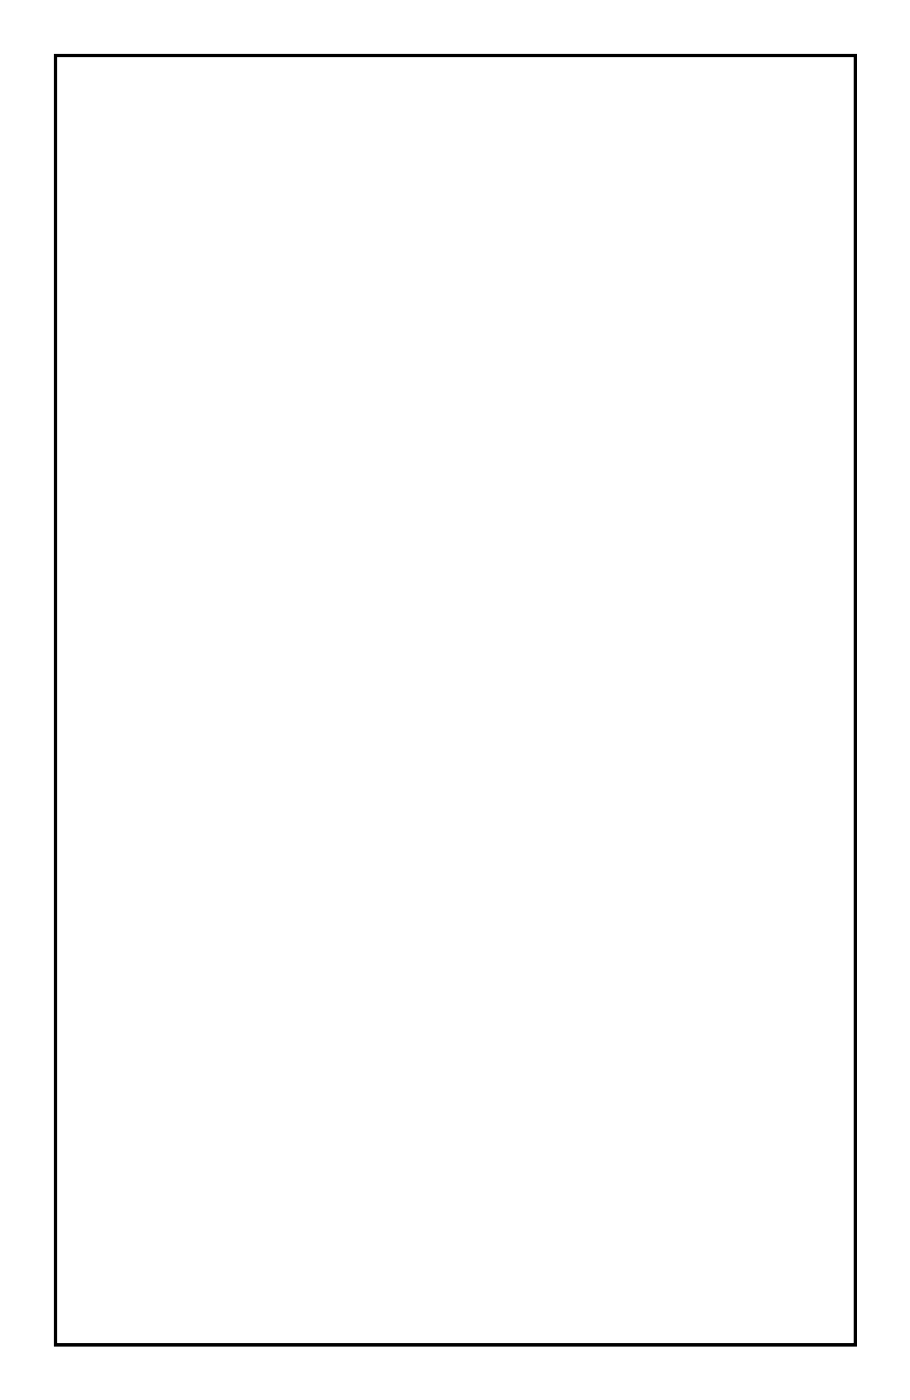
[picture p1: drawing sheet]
<svg xmlns="http://www.w3.org/2000/svg" width="60mm" height="92mm" viewBox="0 0 60 92" stroke-linecap="round" stroke-linejoin="round" font-family="sans-serif">
<path d="M3.6 3.6h52.4v84.5h-52.4z" fill="none" stroke="#000" stroke-width=".2"/>
<path d="M3.6 3.6h52.4v84.5h-52.4zM3.6 3.6v84.5h52.4v-84.5z" fill="#000"/>
<circle cx="12.3" cy="37.1" r=".7" fill="#fff"/>
<circle cx="12.3" cy="37.1" r=".7" fill="none" stroke="#fff" stroke-width=".76" stroke-linecap="butt"/>
<circle cx="19.9" cy="37.1" r=".7" fill="#fff"/>
<circle cx="19.9" cy="37.1" r=".7" fill="none" stroke="#fff" stroke-width=".76" stroke-linecap="butt"/>
<circle cx="39.6" cy="37.1" r=".7" fill="#fff"/>
<circle cx="39.6" cy="37.1" r=".7" fill="none" stroke="#fff" stroke-width=".76" stroke-linecap="butt"/>
<circle cx="47.2" cy="37.1" r=".7" fill="#fff"/>
<circle cx="47.2" cy="37.1" r=".7" fill="none" stroke="#fff" stroke-width=".76" stroke-linecap="butt"/>
<circle cx="12.8" cy="48.1" r=".7" fill="#fff"/>
<circle cx="12.8" cy="48.1" r=".7" fill="none" stroke="#fff" stroke-width=".76" stroke-linecap="butt"/>
<circle cx="20.4" cy="48.1" r=".7" fill="#fff"/>
<circle cx="20.4" cy="48.1" r=".7" fill="none" stroke="#fff" stroke-width=".76" stroke-linecap="butt"/>
<circle cx="40.1" cy="48.1" r=".7" fill="#fff"/>
<circle cx="40.1" cy="48.1" r=".7" fill="none" stroke="#fff" stroke-width=".76" stroke-linecap="butt"/>
<circle cx="47.7" cy="48.1" r=".7" fill="#fff"/>
<circle cx="47.7" cy="48.1" r=".7" fill="none" stroke="#fff" stroke-width=".76" stroke-linecap="butt"/>
<circle cx="37" cy="40.6" r=".7" fill="#fff"/>
<circle cx="37" cy="40.6" r=".7" fill="none" stroke="#fff" stroke-width=".76" stroke-linecap="butt"/>
<circle cx="44.6" cy="40.6" r=".7" fill="#fff"/>
<circle cx="44.6" cy="40.6" r=".7" fill="none" stroke="#fff" stroke-width=".76" stroke-linecap="butt"/>
<circle cx="9.7" cy="40.6" r=".7" fill="#fff"/>
<circle cx="9.7" cy="40.6" r=".7" fill="none" stroke="#fff" stroke-width=".76" stroke-linecap="butt"/>
<circle cx="17.3" cy="40.6" r=".7" fill="#fff"/>
<circle cx="17.3" cy="40.6" r=".7" fill="none" stroke="#fff" stroke-width=".76" stroke-linecap="butt"/>
<circle cx="38.6" cy="55.6" r=".7" fill="#fff"/>
<circle cx="38.6" cy="55.6" r=".7" fill="none" stroke="#fff" stroke-width=".76" stroke-linecap="butt"/>
<circle cx="46.2" cy="55.6" r=".7" fill="#fff"/>
<circle cx="46.2" cy="55.6" r=".7" fill="none" stroke="#fff" stroke-width=".76" stroke-linecap="butt"/>
<circle cx="11.3" cy="55.6" r=".7" fill="#fff"/>
<circle cx="11.3" cy="55.6" r=".7" fill="none" stroke="#fff" stroke-width=".76" stroke-linecap="butt"/>
<circle cx="18.9" cy="55.6" r=".7" fill="#fff"/>
<circle cx="18.9" cy="55.6" r=".7" fill="none" stroke="#fff" stroke-width=".76" stroke-linecap="butt"/>
<circle cx="19.5" cy="51.6" r=".75" fill="#fff"/>
<circle cx="19.5" cy="51.6" r=".75" fill="none" stroke="#fff" stroke-width=".74" stroke-linecap="butt"/>
<circle cx="9.3" cy="51.6" r=".75" fill="#fff"/>
<circle cx="9.3" cy="51.6" r=".75" fill="none" stroke="#fff" stroke-width=".74" stroke-linecap="butt"/>
<circle cx="46.7" cy="51.6" r=".75" fill="#fff"/>
<circle cx="46.7" cy="51.6" r=".75" fill="none" stroke="#fff" stroke-width=".74" stroke-linecap="butt"/>
<circle cx="36.6" cy="51.6" r=".75" fill="#fff"/>
<circle cx="36.6" cy="51.6" r=".75" fill="none" stroke="#fff" stroke-width=".74" stroke-linecap="butt"/>
<circle cx="10.3" cy="45.1" r=".8" fill="#fff"/>
<circle cx="10.3" cy="45.1" r=".8" fill="none" stroke="#fff" stroke-width=".64" stroke-linecap="butt"/>
<circle cx="17.8" cy="45.1" r=".8" fill="#fff"/>
<circle cx="17.8" cy="45.1" r=".8" fill="none" stroke="#fff" stroke-width=".64" stroke-linecap="butt"/>
<circle cx="37.6" cy="45.1" r=".8" fill="#fff"/>
<circle cx="37.6" cy="45.1" r=".8" fill="none" stroke="#fff" stroke-width=".64" stroke-linecap="butt"/>
<circle cx="45.1" cy="45.1" r=".8" fill="#fff"/>
<circle cx="45.1" cy="45.1" r=".8" fill="none" stroke="#fff" stroke-width=".64" stroke-linecap="butt"/>
<circle cx="9.8" cy="29.6" r=".74" fill="#fff"/>
<circle cx="9.8" cy="29.6" r=".74" fill="none" stroke="#fff" stroke-width=".76" stroke-linecap="butt"/>
<circle cx="12.4" cy="29.6" r=".74" fill="#fff"/>
<circle cx="12.4" cy="29.6" r=".74" fill="none" stroke="#fff" stroke-width=".76" stroke-linecap="butt"/>
<circle cx="14.9" cy="29.6" r=".74" fill="#fff"/>
<circle cx="14.9" cy="29.6" r=".74" fill="none" stroke="#fff" stroke-width=".76" stroke-linecap="butt"/>
<circle cx="17.4" cy="29.6" r=".74" fill="#fff"/>
<circle cx="17.4" cy="29.6" r=".74" fill="none" stroke="#fff" stroke-width=".76" stroke-linecap="butt"/>
<circle cx="37.1" cy="29.6" r=".74" fill="#fff"/>
<circle cx="37.1" cy="29.6" r=".74" fill="none" stroke="#fff" stroke-width=".76" stroke-linecap="butt"/>
<circle cx="39.6" cy="29.6" r=".74" fill="#fff"/>
<circle cx="39.6" cy="29.6" r=".74" fill="none" stroke="#fff" stroke-width=".76" stroke-linecap="butt"/>
<circle cx="42.2" cy="29.6" r=".74" fill="#fff"/>
<circle cx="42.2" cy="29.6" r=".74" fill="none" stroke="#fff" stroke-width=".76" stroke-linecap="butt"/>
<circle cx="44.7" cy="29.6" r=".74" fill="#fff"/>
<circle cx="44.7" cy="29.6" r=".74" fill="none" stroke="#fff" stroke-width=".76" stroke-linecap="butt"/>
<path d="M6.1 56.4h1.4v1.3h-1.4z" fill="#fff"/>
<path d="M6.1 56.4h1.4v1.3h-1.4z" fill="none" stroke="#fff" stroke-width=".76" stroke-linecap="butt"/>
<circle cx="6.8" cy="57.1" r=".7" fill="#fff"/>
<circle cx="6.8" cy="57.1" r=".7" fill="none" stroke="#fff" stroke-width=".76" stroke-linecap="butt"/>
<circle cx="6.8" cy="59.6" r=".7" fill="#fff"/>
<circle cx="6.8" cy="59.6" r=".7" fill="none" stroke="#fff" stroke-width=".76" stroke-linecap="butt"/>
<path d="M33.4 56.4h1.4v1.4h-1.4z" fill="#fff"/>
<path d="M33.4 56.4h1.4v1.4h-1.4z" fill="none" stroke="#fff" stroke-width=".76" stroke-linecap="butt"/>
<circle cx="34.1" cy="57.1" r=".7" fill="#fff"/>
<circle cx="34.1" cy="57.1" r=".7" fill="none" stroke="#fff" stroke-width=".76" stroke-linecap="butt"/>
<circle cx="34.1" cy="59.6" r=".7" fill="#fff"/>
<circle cx="34.1" cy="59.6" r=".7" fill="none" stroke="#fff" stroke-width=".76" stroke-linecap="butt"/>
<path d="M45.9 60.9h1.4v1.4h-1.4z" fill="#fff"/>
<path d="M45.9 60.9h1.4v1.4h-1.4z" fill="none" stroke="#fff" stroke-width=".76" stroke-linecap="butt"/>
<circle cx="46.6" cy="61.6" r=".7" fill="#fff"/>
<circle cx="46.6" cy="61.6" r=".7" fill="none" stroke="#fff" stroke-width=".76" stroke-linecap="butt"/>
<circle cx="39" cy="61.6" r=".7" fill="#fff"/>
<circle cx="39" cy="61.6" r=".7" fill="none" stroke="#fff" stroke-width=".76" stroke-linecap="butt"/>
<circle cx="46.6" cy="59" r=".7" fill="#fff"/>
<circle cx="46.6" cy="59" r=".7" fill="none" stroke="#fff" stroke-width=".76" stroke-linecap="butt"/>
<circle cx="39" cy="59" r=".7" fill="#fff"/>
<circle cx="39" cy="59" r=".7" fill="none" stroke="#fff" stroke-width=".76" stroke-linecap="butt"/>
<path d="M18.6 60.9h1.4v1.3h-1.4z" fill="#fff"/>
<path d="M18.6 60.9h1.4v1.3h-1.4z" fill="none" stroke="#fff" stroke-width=".76" stroke-linecap="butt"/>
<circle cx="19.3" cy="61.6" r=".7" fill="#fff"/>
<circle cx="19.3" cy="61.6" r=".7" fill="none" stroke="#fff" stroke-width=".76" stroke-linecap="butt"/>
<circle cx="11.7" cy="61.6" r=".7" fill="#fff"/>
<circle cx="11.7" cy="61.6" r=".7" fill="none" stroke="#fff" stroke-width=".76" stroke-linecap="butt"/>
<circle cx="19.3" cy="59" r=".7" fill="#fff"/>
<circle cx="19.3" cy="59" r=".7" fill="none" stroke="#fff" stroke-width=".76" stroke-linecap="butt"/>
<circle cx="11.7" cy="59" r=".7" fill="#fff"/>
<circle cx="11.7" cy="59" r=".7" fill="none" stroke="#fff" stroke-width=".76" stroke-linecap="butt"/>
<circle cx="7.6" cy="84.6" r="1.6" fill="#fff"/>
<circle cx="7.6" cy="84.6" r="1.6" fill="none" stroke="#fff" stroke-width=".25"/>
<circle cx="34.8" cy="84.6" r="1.6" fill="#fff"/>
<circle cx="34.8" cy="84.6" r="1.6" fill="none" stroke="#fff" stroke-width=".25"/>
<circle cx="7.6" cy="7.1" r="1.6" fill="#fff"/>
<circle cx="7.6" cy="7.1" r="1.6" fill="none" stroke="#fff" stroke-width=".25"/>
<circle cx="34.8" cy="7.1" r="1.6" fill="#fff"/>
<circle cx="34.8" cy="7.1" r="1.6" fill="none" stroke="#fff" stroke-width=".25"/>
</svg>
